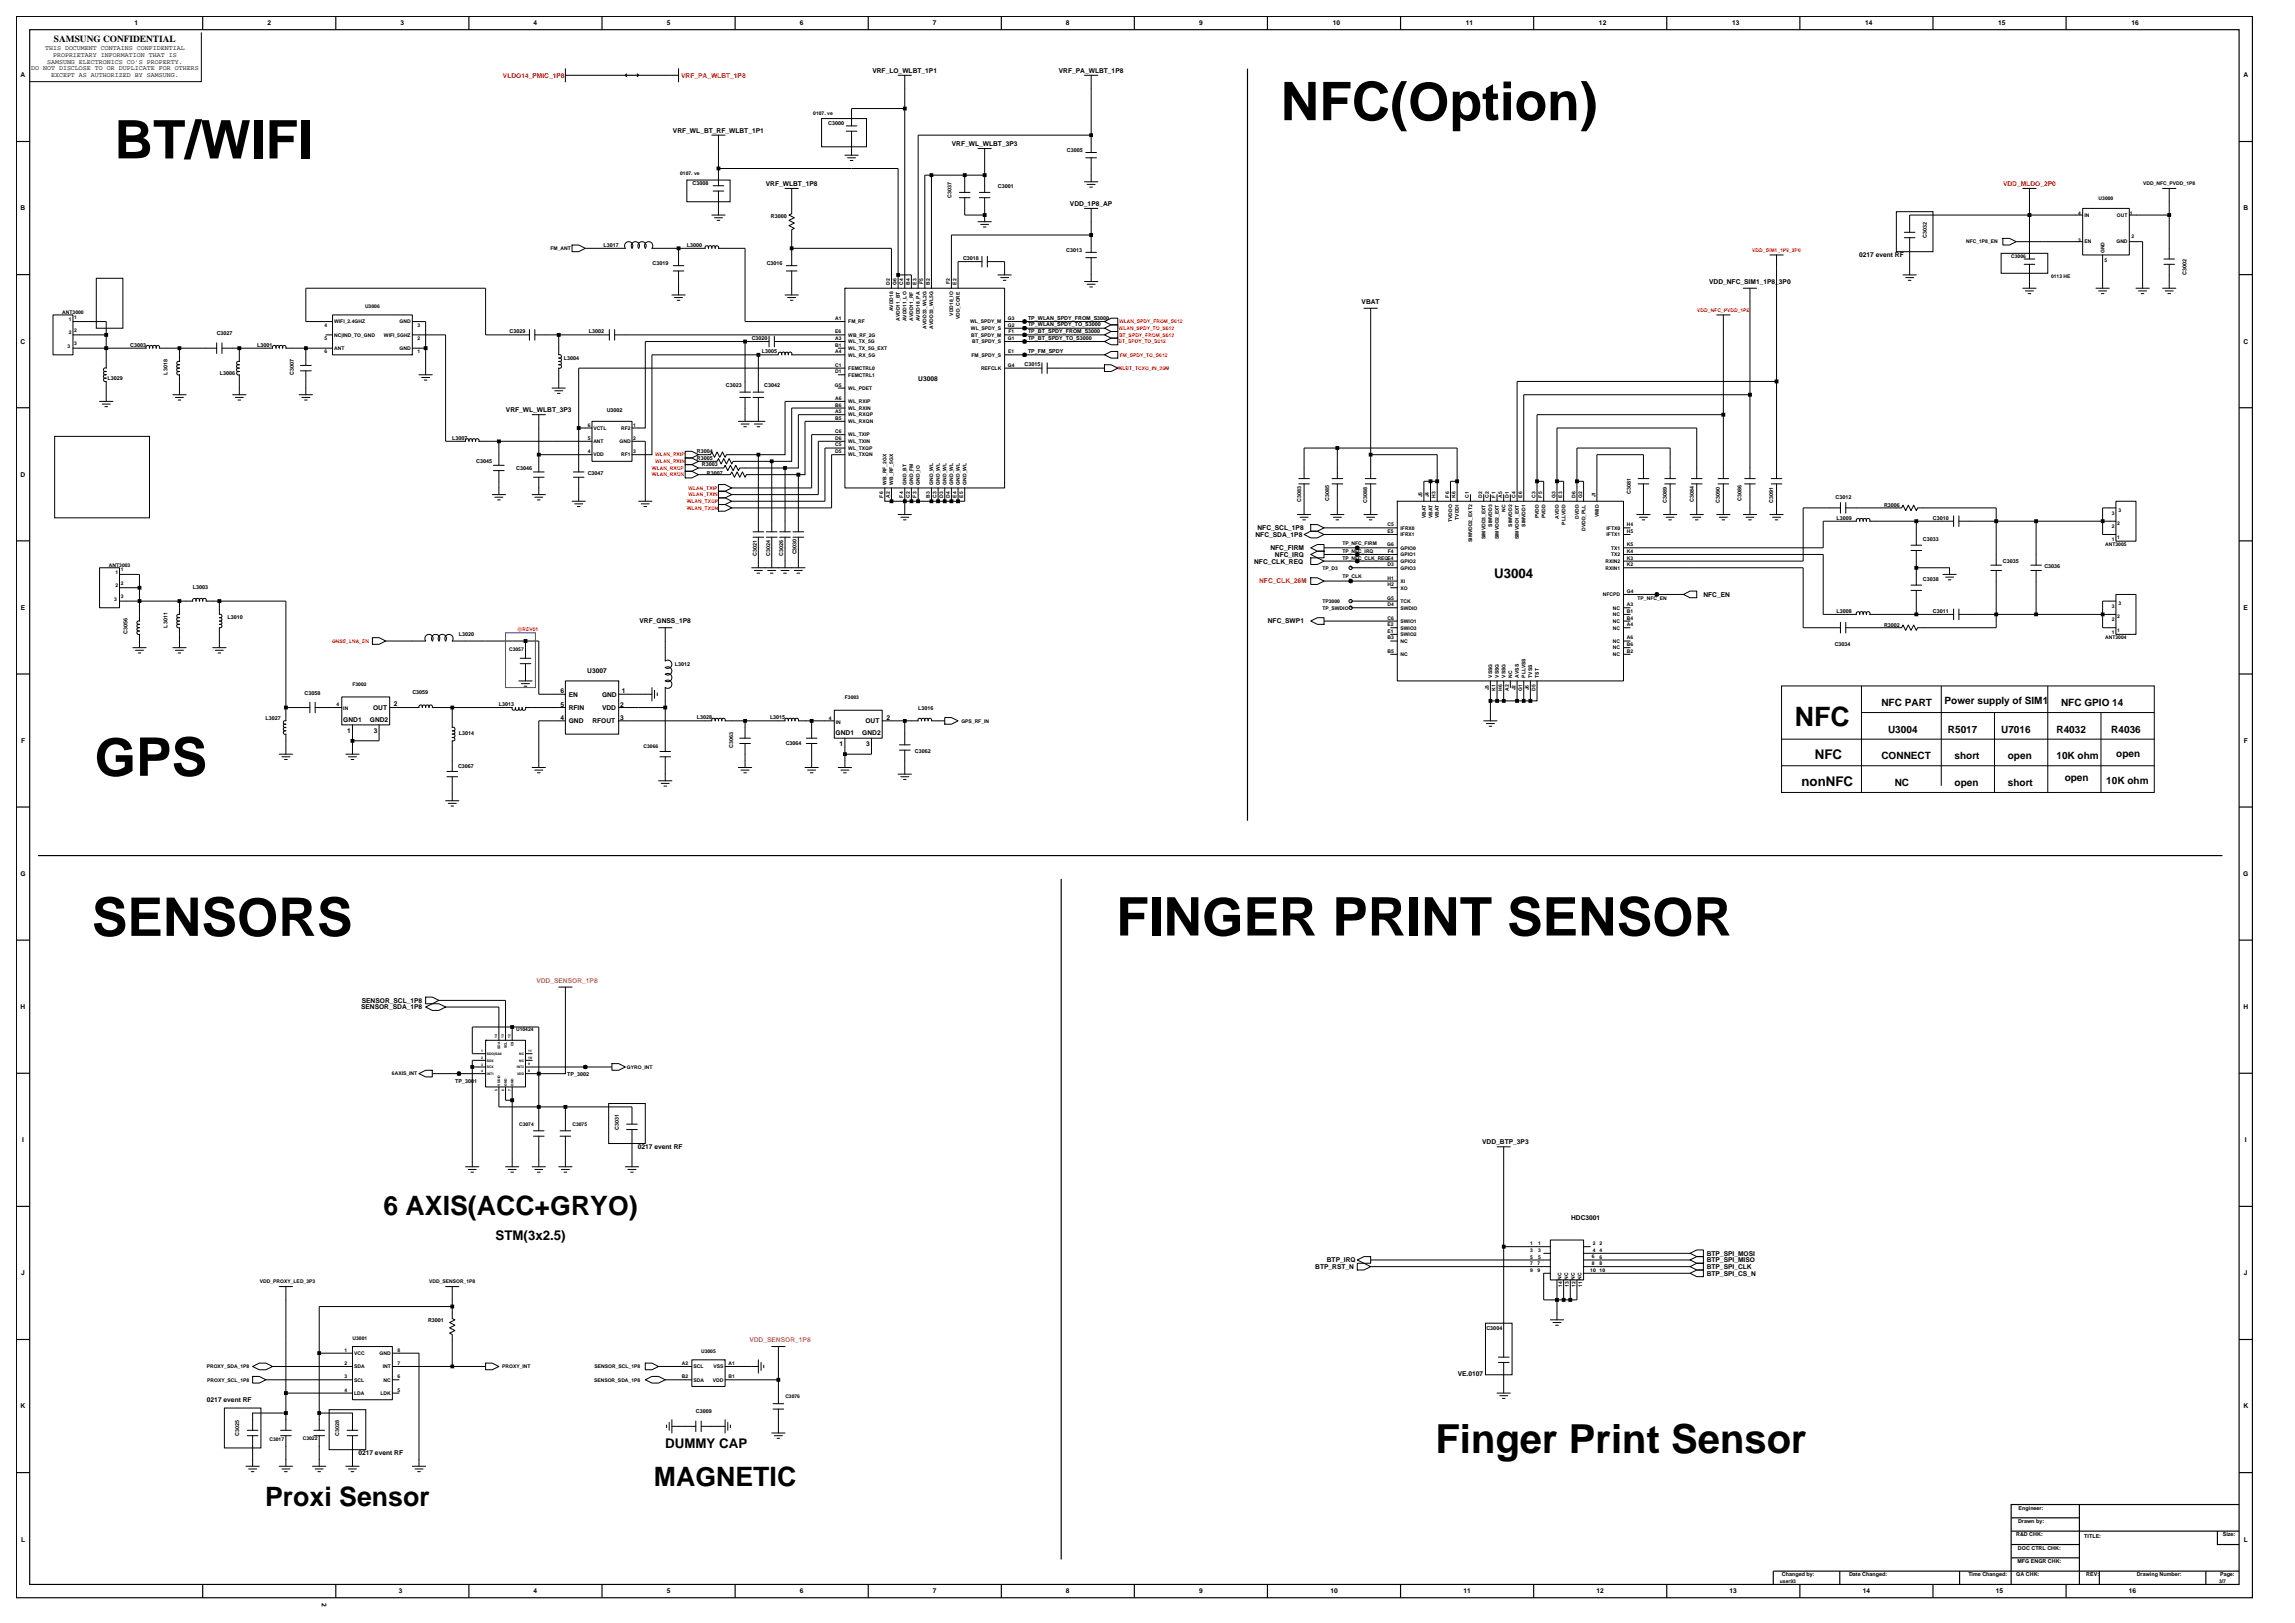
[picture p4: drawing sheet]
<svg xmlns="http://www.w3.org/2000/svg" width="420mm" height="297mm" viewBox="0 0 420 297" stroke-linecap="round" stroke-linejoin="round" font-family="sans-serif">
<defs><g id="words">
<g font-size="9.8">
<text x="234.4" y="22">NFC(Option)</text>
<text x="21" y="29">BT/WIFI</text>
<text x="17.3" y="142">GPS</text>
<text x="16.8" y="171.3">SENSORS</text>
<text x="204.3" y="171.2">FINGER PRINT SENSOR</text>
</g>
<text font-size="7.3" x="262.7" y="265.9">Finger Print Sensor</text>
<g font-size="4.9">
<text x="328.5" y="132.8">NFC</text>
<text x="70.2" y="222.3">6 AXIS(ACC+GRYO)</text>
<text x="48.5" y="275.5">Proxi Sensor</text>
<text x="119.7" y="271.9">MAGNETIC</text>
</g>
<g font-size="2.4">
<text x="273.4" y="105.7">U3004</text>
<text x="329.7" y="143.8">nonNFC</text>
<text x="332.1" y="138.9">NFC</text>
<text x="90.7" y="226.9">STM(3x2.5)</text>
<text x="121.7" y="265">DUMMY CAP</text>
</g>
<g font-size="1.8">
<text x="344.3" y="129.2">NFC PART</text>
<text x="355.9" y="128.9">Power supply of SIM1</text>
<text x="377.2" y="129.2">NFC GPIO 14</text>
<text x="345.5" y="134">U3004</text>
<text x="356.5" y="134">R5017</text>
<text x="366.2" y="134">U7016</text>
<text x="376.3" y="134">R4032</text>
<text x="386.4" y="134">R4036</text>
<text x="344.3" y="138.9">CONNECT</text>
<text x="346.7" y="143.8">NC</text>
<text x="357.7" y="138.9">short</text>
<text x="357.7" y="143.8">open</text>
<text x="367.5" y="138.9">open</text>
<text x="367.5" y="143.8">short</text>
<text x="376.3" y="138.9">10K ohm</text>
<text x="377.9" y="142.9">open</text>
<text x="385.5" y="143.5">10K ohm</text>
<text x="387.3" y="138.6">open</text>
</g>
<text font-size="1.7" x="9.9" y="7.7">SAMSUNG CONFIDENTIAL</text>
<g font-size="1.2">
<text x="24.6" y="4.7">1</text>
<text x="48.9" y="4.7">2</text>
<text x="73.3" y="4.7">3</text>
<text x="97.6" y="4.7">4</text>
<text x="122" y="4.7">5</text>
<text x="146.4" y="4.7">6</text>
<text x="170.7" y="4.7">7</text>
<text x="195.1" y="4.7">8</text>
<text x="219.4" y="4.7">9</text>
<text x="243.9" y="4.7">10</text>
<text x="268.3" y="4.7">11</text>
<text x="292.6" y="4.7">12</text>
<text x="317" y="4.7">13</text>
<text x="341.3" y="4.7">14</text>
<text x="365.7" y="4.7">15</text>
<text x="390.1" y="4.7">16</text>
<text x="8.2" y="9.2">THIS DOCUMENT CONTAINS CONFIDENTIAL</text>
<text x="8.6" y="11.6">SAMSUNG ELECTRONICS CO'S PROPERTY.</text>
<text x="9.7" y="10.4">PROPRIETARY INFORMATION THAT IS</text>
<text x="3.8" y="14.2">A</text>
<text x="5.7" y="12.8">DO NOT DISCLOSE TO OR DUPLICATE FOR OTHERS</text>
<text x="9.3" y="14.1">EXCEPT AS AUTHORIZED BY SAMSUNG.</text>
<text x="159.7" y="13.3">VRF_LO_WLBT_1P1</text>
<text x="193.8" y="13.3">VRF_PA_WLBT_1P8</text>
<text x="410.5" y="14.2">A</text>
<text x="123.2" y="24.3">VRF_WL_BT_RF_WLBT_1P1</text>
<text x="174.2" y="26.7">VRF_WL_WLBT_3P3</text>
<text x="140.2" y="34">VRF_WLBT_1P8</text>
<text x="3.8" y="38.5">B</text>
<text x="195.8" y="37.7">VDD_1P8_AP</text>
<text x="410.5" y="38.5">B</text>
<text x="340.2" y="47.1">0217 event RF</text>
<text x="312.8" y="52">VDD_NFC_SIM1_1P8_3P0</text>
<text x="249.2" y="55.6">VBAT</text>
<text x="3.8" y="62.9">C</text>
<text x="410.5" y="62.9">C</text>
<text x="168.1" y="69.6">U3008</text>
<text x="92.6" y="75.4">VRF_WL_WLBT_3P3</text>
<text x="3.8" y="87.2">D</text>
<text x="229.8" y="98.2">NFC_SDA_1P8</text>
<text x="230.1" y="97">NFC_SCL_1P8</text>
<text x="232.5" y="100.7">NFC_FIRM</text>
<text x="233.3" y="101.9">NFC_IRQ</text>
<text x="229.5" y="103.1">NFC_CLK_REQ</text>
<text x="3.8" y="111.6">E</text>
<text x="311.7" y="109.2">NFC_EN</text>
<text x="410.6" y="111.6">E</text>
<text x="117" y="114.1">VRF_GNSS_1P8</text>
<text x="232" y="114.1">NFC_SWP1</text>
<text x="107.5" y="123.2">U3007</text>
<text x="68.3" y="129.9">OUT</text>
<text x="72.1" y="129.2">2</text>
<text x="102.6" y="126.9">6</text>
<text x="102.6" y="131.7">4</text>
<text x="102.6" y="129.3">5</text>
<text x="104.1" y="127.5">EN</text>
<text x="104.1" y="129.9">RFIN</text>
<text x="110.2" y="127.5">GND</text>
<text x="110.2" y="129.9">VDD</text>
<text x="113.5" y="129.3">2</text>
<text x="113.5" y="131.7">3</text>
<text x="113.8" y="126.9">1</text>
<text x="162.2" y="131.7">2</text>
<text x="3.8" y="135.9">F</text>
<text x="62.8" y="132.2">GND1</text>
<text x="63.5" y="134.1">1</text>
<text x="67.7" y="132.2">GND2</text>
<text x="68.4" y="134.1">3</text>
<text x="104.1" y="132.3">GND</text>
<text x="108.4" y="132.3">RFOUT</text>
<text x="152.9" y="134.6">GND1</text>
<text x="153.7" y="136.5">1</text>
<text x="157.8" y="134.6">GND2</text>
<text x="158.4" y="132.3">OUT</text>
<text x="158.5" y="136.5">3</text>
<text x="410.6" y="135.9">F</text>
<text x="3.7" y="160.3">G</text>
<text x="410.5" y="160.3">G</text>
<text x="3.8" y="184.7">H</text>
<text x="66.1" y="184.7">SENSOR_SDA_1P8</text>
<text x="66.2" y="183.5">SENSOR_SCL_1P8</text>
<text x="410.5" y="184.7">H</text>
<text x="4" y="209">I</text>
<text x="271.2" y="209.4">VDD_BTP_3P3</text>
<text x="410.8" y="209">I</text>
<text x="116.7" y="210.3">0217 event RF</text>
<text x="287.5" y="223.3">HDC3001</text>
<text x="3.9" y="233.4">J</text>
<text x="240.7" y="232.2">BTP_RST_N</text>
<text x="242.8" y="231">BTP_IRQ</text>
<text x="312.3" y="229.8">BTP_SPI_MOSI</text>
<text x="312.3" y="231">BTP_SPI_MISO</text>
<text x="312.3" y="232.2">BTP_SPI_CLK</text>
<text x="312.3" y="233.4">BTP_SPI_CS_N</text>
<text x="410.6" y="233.4">J</text>
<text x="266.8" y="251.7">VE.0107</text>
<text x="3.8" y="257.7">K</text>
<text x="37.9" y="256.6">0217 event RF</text>
<text x="410.5" y="257.7">K</text>
<text x="65.6" y="266.3">0217 event RF</text>
<text x="3.8" y="282.1">L</text>
<text x="410.6" y="282.1">L</text>
<text x="58.9" y="293.3" transform="rotate(90 58.9 293.3)">2</text>
<text x="73" y="291.5">3</text>
<text x="97.6" y="291.6">4</text>
<text x="122" y="291.6">5</text>
<text x="146.4" y="291.6">6</text>
<text x="170.7" y="291.6">7</text>
<text x="195.1" y="291.6">8</text>
<text x="219.4" y="291.6">9</text>
<text x="243.5" y="291.6">10</text>
<text x="267.8" y="291.6">11</text>
<text x="292.2" y="291.6">12</text>
<text x="316.5" y="291.6">13</text>
<text x="340.9" y="291.6">14</text>
<text x="365.2" y="291.6">15</text>
<text x="389.6" y="291.6">16</text>
</g>
<g font-size="1.2" fill="#f00">
<text x="92" y="14.2">VLDO14_PMIC_1P8</text>
<text x="124.6" y="14.2">VRF_PA_WLBT_1P8</text>
<text x="366.6" y="34">VDD_MLDO_2P0</text>
<text x="230.4" y="106.8">NFC_CLK_26M</text>
</g>
<g font-size="1.2" fill="#cc7f32">
<text x="98.2" y="179.8">VDD_SENSOR_1P8</text>
<text x="137.1" y="245.6">VDD_SENSOR_1P8</text>
</g>
<g font-size="1">
<text x="151.6" y="22.9">C3000</text>
<text x="195.2" y="27.8">C3005</text>
<text x="126.8" y="33.9">C3008</text>
<text x="182.6" y="34.5">C3001</text>
<text x="141.1" y="40">R3000</text>
<text x="174.1" y="36.2" transform="rotate(-90 174.1 36.2)">C3037</text>
<text x="110.5" y="45.1">L3017</text>
<text x="125.7" y="45.1">L3000</text>
<text x="176.2" y="47.6">C3018</text>
<text x="195.1" y="46.1">C3013</text>
<text x="352.6" y="43.5" transform="rotate(-90 352.6 43.5)">C3032</text>
<text x="119.4" y="48.6">C3019</text>
<text x="140.3" y="48.5">C3016</text>
<text x="400.1" y="50.3" transform="rotate(-90 400.1 50.3)">C3002</text>
<text x="188.1" y="58.5">TP_WLAN_SPDY_FROM_S3000</text>
<text x="188.1" y="59.7">TP_WLAN_SPDY_TO_S3000</text>
<text x="23.8" y="63.4">C3003</text>
<text x="39.7" y="61.3">C3027</text>
<text x="47.1" y="63.4">L3001</text>
<text x="93.3" y="61">C3029</text>
<text x="103.2" y="65.8">L3004</text>
<text x="107.7" y="61">L3002</text>
<text x="137.6" y="62.2">C3020</text>
<text x="139.4" y="64.6">L3005</text>
<text x="188.1" y="64.6">TP_FM_SPDY</text>
<text x="188.1" y="62.1">TP_BT_SPDY_TO_S3000</text>
<text x="188.1" y="60.9">TP_BT_SPDY_FROM_S3000</text>
<text x="19.7" y="69.6">L3029</text>
<text x="30.6" y="68.6" transform="rotate(-90 30.6 68.6)">L3018</text>
<text x="40.3" y="68.7">L3006</text>
<text x="53.8" y="68.6" transform="rotate(-90 53.8 68.6)">C3007</text>
<text x="132.8" y="70.8">C3023</text>
<text x="139.8" y="70.8">C3042</text>
<text x="187.5" y="67.1">C3015</text>
<text x="111" y="75.3">U3002</text>
<text x="82.8" y="80.5">L3007</text>
<text x="127.5" y="82.9">R3004</text>
<text x="87.2" y="84.8">C3045</text>
<text x="94.5" y="86">C3046</text>
<text x="107.6" y="86.9">C3047</text>
<text x="127.5" y="84.1">R3005</text>
<text x="128.4" y="85.3">R3003</text>
<text x="129.3" y="86.9">R3007</text>
<text x="238.1" y="91.9" transform="rotate(-90 238.1 91.9)">C3083</text>
<text x="243.2" y="91.7" transform="rotate(-90 243.2 91.7)">C3085</text>
<text x="250.2" y="92" transform="rotate(-90 250.2 92)">C3088</text>
<text x="298.4" y="90.4" transform="rotate(-90 298.4 90.4)">C3081</text>
<text x="305" y="92" transform="rotate(-90 305 92)">C3089</text>
<text x="310" y="91.9" transform="rotate(-90 310 91.9)">C3084</text>
<text x="314.8" y="92" transform="rotate(-90 314.8 92)">C3090</text>
<text x="318.7" y="91.7" transform="rotate(-90 318.7 91.7)">C3086</text>
<text x="324.5" y="92" transform="rotate(-90 324.5 92)">C3091</text>
<text x="335.9" y="91.3">C3012</text>
<text x="336.1" y="95.1">L3009</text>
<text x="344.8" y="92.8">R3006</text>
<text x="353.7" y="95.1">C3010</text>
<text x="138.5" y="101.8" transform="rotate(-90 138.5 101.8)">C3021</text>
<text x="140.9" y="101.8" transform="rotate(-90 140.9 101.8)">C3024</text>
<text x="143.4" y="101.8" transform="rotate(-90 143.4 101.8)">C3026</text>
<text x="145.8" y="101.5" transform="rotate(-90 145.8 101.5)">C3030</text>
<text x="351.9" y="99">C3033</text>
<text x="35.3" y="107.8">L3003</text>
<text x="351.9" y="106.3">C3038</text>
<text x="366.5" y="103">C3035</text>
<text x="374.1" y="103.9">C3036</text>
<text x="41.7" y="113.3">L3010</text>
<text x="336.1" y="112.1">L3008</text>
<text x="353.7" y="112.1">C3011</text>
<text x="23.3" y="116.1" transform="rotate(-90 23.3 116.1)">C3056</text>
<text x="30.6" y="114.9" transform="rotate(-90 30.6 114.9)">L3011</text>
<text x="84" y="116.4">L3020</text>
<text x="335.8" y="118.2">C3034</text>
<text x="344.8" y="114.7">R3002</text>
<text x="123.5" y="121.9">L3012</text>
<text x="48.6" y="131.7">L3027</text>
<text x="55.7" y="127.1">C3058</text>
<text x="75.5" y="127">C3059</text>
<text x="91.3" y="129.2">L3013</text>
<text x="127.5" y="131.6">L3028</text>
<text x="140.9" y="131.6">L3015</text>
<text x="168" y="129.9">L3016</text>
<text x="84" y="134.4">L3014</text>
<text x="134.2" y="136.8" transform="rotate(-90 134.2 136.8)">C3063</text>
<text x="143.8" y="136.3">C3064</text>
<text x="167.4" y="137.8">C3062</text>
<text x="83.8" y="140.5">C3067</text>
<text x="103.8" y="196.9">TP_3002</text>
<text x="83.3" y="198.2">TP_3001</text>
<text x="113.2" y="206.7" transform="rotate(-90 113.2 206.7)">C3031</text>
<text x="78.3" y="241.9">R3001</text>
<text x="272" y="243.4">C3004</text>
<text x="43.8" y="262.7" transform="rotate(-90 43.8 262.7)">C3025</text>
<text x="62.1" y="262.7" transform="rotate(-90 62.1 262.7)">C3028</text>
<text x="127.3" y="258.6">C3009</text>
<text x="369" y="281.1">R&amp;D CHK:</text>
<text x="369.3" y="278.7">Drawn by:</text>
<text x="369.4" y="276.3">Engineer:</text>
<text x="381.4" y="281.4">TITLE:</text>
<text x="406.8" y="281.1">Size:</text>
<text x="369.2" y="286">MFG ENGR CHK:</text>
<text x="369.3" y="283.6">DOC CTRL CHK:</text>
<text x="326.1" y="288.5">Changed by:</text>
<text x="338.4" y="288.5">Date Changed:</text>
<text x="360.2" y="288.5">Time Changed:</text>
<text x="369" y="288.5">QA CHK:</text>
<text x="381.8" y="288.5">REV:</text>
<text x="391" y="288.5">Drawing Number:</text>
<text x="406.3" y="288.5">Page:</text>
</g>
<g font-size=".9">
<text x="148.8" y="21.1">0107. ve</text>
<text x="124.5" y="32">0107. ve</text>
<text x="392.2" y="33.9">VDD_NFC_PVDD_1P8</text>
<text x="380.3" y="39.4">4</text>
<text x="381.5" y="39.7">IN</text>
<text x="384.1" y="36.6">U3000</text>
<text x="387.4" y="39.7">OUT</text>
<text x="389.8" y="39.4">1</text>
<text x="100.7" y="45.8">FM_ANT</text>
<text x="359.8" y="44.6">NFC_1P8_EN</text>
<text x="368.1" y="47.3">C3006</text>
<text x="380.3" y="44.2">3</text>
<text x="381.5" y="44.6">EN</text>
<text x="385.1" y="47.9">5</text>
<text x="385.1" y="46.4" transform="rotate(-90 385.1 46.4)">GND</text>
<text x="387.3" y="44.6">GND</text>
<text x="390.1" y="43.6">2</text>
<text x="162.9" y="52.1" transform="rotate(-90 162.9 52.1)">D2</text>
<text x="164.1" y="52.1" transform="rotate(-90 164.1 52.1)">G6</text>
<text x="165.3" y="52.1" transform="rotate(-90 165.3 52.1)">C4</text>
<text x="166.5" y="52.1" transform="rotate(-90 166.5 52.1)">B4</text>
<text x="167.7" y="52.1" transform="rotate(-90 167.7 52.1)">E3</text>
<text x="169" y="52.1" transform="rotate(-90 169 52.1)">F5</text>
<text x="170.2" y="52.1" transform="rotate(-90 170.2 52.1)">B2</text>
<text x="173.8" y="52.1" transform="rotate(-90 173.8 52.1)">F2</text>
<text x="175" y="52.1" transform="rotate(-90 175 52.1)">E2</text>
<text x="375.4" y="50.9">0113 HE</text>
<text x="11.4" y="57.4">ANT3000</text>
<text x="12.6" y="58.8">1</text>
<text x="13.6" y="58.3">1</text>
<text x="59.4" y="59.8">4</text>
<text x="61.2" y="59.2">WIFI_2.4GHZ</text>
<text x="66.8" y="56.4">U3006</text>
<text x="73.1" y="59.2">GND</text>
<text x="76.4" y="59.8">3</text>
<text x="152.8" y="58.6">A1</text>
<text x="155.2" y="59.2">FM_RF</text>
<text x="163.5" y="57" transform="rotate(-90 163.5 57)">AVDD18</text>
<text x="164.7" y="58.7" transform="rotate(-90 164.7 58.7)">AVDD11_BT</text>
<text x="165.9" y="58.8" transform="rotate(-90 165.9 58.8)">AVDD11_LO</text>
<text x="167.1" y="58.7" transform="rotate(-90 167.1 58.7)">AVDD11_RF</text>
<text x="168.4" y="58.8" transform="rotate(-90 168.4 58.8)">AVDD18_PA</text>
<text x="174.4" y="57.8" transform="rotate(-90 174.4 57.8)">VDD18_IO</text>
<text x="175.7" y="58.5" transform="rotate(-90 175.7 58.5)">VDD_CORE</text>
<text x="177.5" y="59.2">WL_SPDY_M</text>
<text x="184.5" y="59.8">G2</text>
<text x="184.5" y="58.6">G3</text>
<text x="12.4" y="63.6">3</text>
<text x="12.6" y="61.2">2</text>
<text x="13.6" y="60.7">2</text>
<text x="13.6" y="63.2">3</text>
<text x="59.4" y="64.6">6</text>
<text x="59.4" y="62.2">5</text>
<text x="61.2" y="64">ANT</text>
<text x="61.2" y="61.6">NC|IND_TO_GND</text>
<text x="70.3" y="61.6">WIFI_5GHZ</text>
<text x="73.1" y="64">GND</text>
<text x="76.4" y="64.6">1</text>
<text x="76.4" y="62.2">2</text>
<text x="152.8" y="63.4">B1</text>
<text x="152.8" y="62.2">A3</text>
<text x="152.8" y="64.6">A4</text>
<text x="152.8" y="61">E6</text>
<text x="155.2" y="61.6">WB_RF_2G</text>
<text x="155.2" y="64">WL_TX_5G_EXT</text>
<text x="155.2" y="62.8">WL_TX_5G</text>
<text x="155.2" y="65.3">WL_RX_5G</text>
<text x="169.6" y="60.1" transform="rotate(-90 169.6 60.1)">AVDD33_WL2G</text>
<text x="170.8" y="60.1" transform="rotate(-90 170.8 60.1)">AVDD33_WL5G</text>
<text x="177.7" y="60.4">WL_SPDY_S</text>
<text x="177.7" y="61.6">BT_SPDY_M</text>
<text x="177.8" y="65.3">FM_SPDY_S</text>
<text x="177.9" y="62.8">BT_SPDY_S</text>
<text x="184.5" y="62.2">G1</text>
<text x="184.5" y="64.6">E1</text>
<text x="184.5" y="61">F1</text>
<text x="152.8" y="70.7">G5</text>
<text x="152.8" y="68.3">D1</text>
<text x="152.8" y="67.1">C1</text>
<text x="155.2" y="71.3">WL_PDET</text>
<text x="155.2" y="68.9">FEMCTRL1</text>
<text x="155.2" y="67.7">FEMCTRL0</text>
<text x="179.5" y="67.7">REFCLK</text>
<text x="184.5" y="67.1">G4</text>
<text x="152.8" y="73.2">A6</text>
<text x="152.8" y="76.8">B5</text>
<text x="152.8" y="74.4">B6</text>
<text x="152.8" y="75.6">A5</text>
<text x="155.2" y="77.4">WL_RXQN</text>
<text x="155.2" y="75">WL_RXIN</text>
<text x="155.2" y="76.2">WL_RXQP</text>
<text x="155.2" y="73.8">WL_RXIP</text>
<text x="107.6" y="78.1">6</text>
<text x="107.6" y="83">4</text>
<text x="107.6" y="80.5">5</text>
<text x="108.6" y="78.6">VCTL</text>
<text x="108.6" y="83.5">VDD</text>
<text x="108.6" y="81.1">ANT</text>
<text x="113.4" y="81.1">GND</text>
<text x="113.7" y="78.6">RF2</text>
<text x="113.7" y="83.5">RF1</text>
<text x="115.9" y="78.1">1</text>
<text x="115.9" y="80.5">2</text>
<text x="115.9" y="83">3</text>
<text x="152.8" y="82.9">D5</text>
<text x="152.8" y="80.5">D6</text>
<text x="152.8" y="81.7">C5</text>
<text x="152.8" y="79.3">C6</text>
<text x="155.2" y="83.5">WL_TXQN</text>
<text x="155.2" y="81.1">WL_TXIN</text>
<text x="155.2" y="82.3">WL_TXQP</text>
<text x="155.2" y="79.9">WL_TXIP</text>
<text x="162.3" y="88.7" transform="rotate(-90 162.3 88.7)">WB_RF_2GX</text>
<text x="163.5" y="88.7" transform="rotate(-90 163.5 88.7)">WB_RF_5GX</text>
<text x="165.9" y="88.7" transform="rotate(-90 165.9 88.7)">GND_BT</text>
<text x="167.1" y="88.7" transform="rotate(-90 167.1 88.7)">GND_FM</text>
<text x="168.4" y="88.7" transform="rotate(-90 168.4 88.7)">GND_IO</text>
<text x="170.8" y="88.7" transform="rotate(-90 170.8 88.7)">GND_WL</text>
<text x="172" y="88.7" transform="rotate(-90 172 88.7)">GND_WL</text>
<text x="173.2" y="88.7" transform="rotate(-90 173.2 88.7)">GND_WL</text>
<text x="174.4" y="88.7" transform="rotate(-90 174.4 88.7)">GND_WL</text>
<text x="175.7" y="88.7" transform="rotate(-90 175.7 88.7)">GND_WL</text>
<text x="176.9" y="88.7" transform="rotate(-90 176.9 88.7)">GND_WL</text>
<text x="161.7" y="91" transform="rotate(-90 161.7 91)">F6</text>
<text x="162.9" y="91.1" transform="rotate(-90 162.9 91.1)">A2</text>
<text x="165.3" y="91" transform="rotate(-90 165.3 91)">F4</text>
<text x="166.5" y="91.1" transform="rotate(-90 166.5 91.1)">C2</text>
<text x="167.7" y="91" transform="rotate(-90 167.7 91)">F3</text>
<text x="170.2" y="91.1" transform="rotate(-90 170.2 91.1)">B3</text>
<text x="171.4" y="91.1" transform="rotate(-90 171.4 91.1)">C3</text>
<text x="172.6" y="91.1" transform="rotate(-90 172.6 91.1)">D3</text>
<text x="173.8" y="91.1" transform="rotate(-90 173.8 91.1)">D4</text>
<text x="175" y="91.1" transform="rotate(-90 175 91.1)">E4</text>
<text x="176.3" y="91.1" transform="rotate(-90 176.3 91.1)">E5</text>
<text x="260.3" y="91" transform="rotate(-90 260.3 91)">J5</text>
<text x="260.9" y="94.8" transform="rotate(-90 260.9 94.8)">VBAT</text>
<text x="261.5" y="91" transform="rotate(-90 261.5 91)">J4</text>
<text x="262.1" y="94.8" transform="rotate(-90 262.1 94.8)">VBAT</text>
<text x="262.7" y="91.1" transform="rotate(-90 262.7 91.1)">H3</text>
<text x="263.3" y="94.8" transform="rotate(-90 263.3 94.8)">VBAT</text>
<text x="265.2" y="91" transform="rotate(-90 265.2 91)">F6</text>
<text x="265.8" y="95.5" transform="rotate(-90 265.8 95.5)">TVDDO</text>
<text x="266.4" y="91.1" transform="rotate(-90 266.4 91.1)">K6</text>
<text x="267" y="95.1" transform="rotate(-90 267 95.1)">TVDDI</text>
<text x="268.8" y="91.1" transform="rotate(-90 268.8 91.1)">C1</text>
<text x="271.3" y="91.1" transform="rotate(-90 271.3 91.1)">D2</text>
<text x="272.5" y="91.1" transform="rotate(-90 272.5 91.1)">C2</text>
<text x="273.7" y="91" transform="rotate(-90 273.7 91)">F1</text>
<text x="274.9" y="91.1" transform="rotate(-90 274.9 91.1)">A5</text>
<text x="275.5" y="93.6" transform="rotate(-90 275.5 93.6)">NC</text>
<text x="276.1" y="91.1" transform="rotate(-90 276.1 91.1)">D1</text>
<text x="277.3" y="91.1" transform="rotate(-90 277.3 91.1)">C4</text>
<text x="278.6" y="91.1" transform="rotate(-90 278.6 91.1)">E6</text>
<text x="281" y="91.1" transform="rotate(-90 281 91.1)">C3</text>
<text x="281.6" y="94.9" transform="rotate(-90 281.6 94.9)">PVDD</text>
<text x="282.2" y="91" transform="rotate(-90 282.2 91)">F5</text>
<text x="282.8" y="94.9" transform="rotate(-90 282.8 94.9)">PVDD</text>
<text x="284.7" y="91.1" transform="rotate(-90 284.7 91.1)">G3</text>
<text x="285.3" y="94.9" transform="rotate(-90 285.3 94.9)">AVDD</text>
<text x="285.9" y="91.1" transform="rotate(-90 285.9 91.1)">E3</text>
<text x="286.5" y="96" transform="rotate(-90 286.5 96)">PLLVDD</text>
<text x="288.3" y="91.1" transform="rotate(-90 288.3 91.1)">D6</text>
<text x="288.9" y="94.9" transform="rotate(-90 288.9 94.9)">DVDD</text>
<text x="289.5" y="91.1" transform="rotate(-90 289.5 91.1)">G2</text>
<text x="292" y="91" transform="rotate(-90 292 91)">J1</text>
<text x="292.6" y="94.6" transform="rotate(-90 292.6 94.6)">VMID</text>
<text x="386.5" y="94.2">3</text>
<text x="387.7" y="93.7">3</text>
<text x="245.7" y="101.2">TP_NFC_IRQ</text>
<text x="245.7" y="99.7">TP_NFC_FIRM</text>
<text x="253.9" y="100">G6</text>
<text x="253.9" y="96.3">C5</text>
<text x="253.9" y="97.5">E5</text>
<text x="254" y="101.2">F4</text>
<text x="256.3" y="100.6">GPIO0</text>
<text x="256.3" y="98.1">IFRX1</text>
<text x="256.3" y="101.8">GPIO1</text>
<text x="256.3" y="96.9">IFRX0</text>
<text x="269.4" y="99.2" transform="rotate(-90 269.4 99.2)">SIMVDD2_EXT2</text>
<text x="271.9" y="98.7" transform="rotate(-90 271.9 98.7)">SIMVDD3_EXT</text>
<text x="273.1" y="96.4" transform="rotate(-90 273.1 96.4)">SIMVDD3</text>
<text x="274.3" y="98.7" transform="rotate(-90 274.3 98.7)">SIMVDD2_EXT</text>
<text x="276.7" y="96.4" transform="rotate(-90 276.7 96.4)">SIMVDD2</text>
<text x="278" y="98.7" transform="rotate(-90 278 98.7)">SIMVDD1_EXT</text>
<text x="279.2" y="96.4" transform="rotate(-90 279.2 96.4)">SIMVDD1</text>
<text x="290.1" y="97.2" transform="rotate(-90 290.1 97.2)">DVDD_PLL</text>
<text x="294" y="96.9">IFTX0</text>
<text x="294" y="98.1">IFTX1</text>
<text x="294.8" y="101.8">TX2</text>
<text x="294.8" y="100.6">TX1</text>
<text x="297.7" y="101.2">K4</text>
<text x="297.7" y="100">K5</text>
<text x="297.7" y="96.3">H4</text>
<text x="297.7" y="97.5">H5</text>
<text x="385.3" y="99.9">ANT3005</text>
<text x="386.5" y="99">1</text>
<text x="386.5" y="96.6">2</text>
<text x="387.5" y="96.1">2</text>
<text x="387.5" y="98.5">1</text>
<text x="19.9" y="103.7">ANT3003</text>
<text x="21.1" y="105">1</text>
<text x="21.1" y="107.5">2</text>
<text x="22.1" y="104.6">1</text>
<text x="22.1" y="107">2</text>
<text x="242" y="104.2">TP_D3</text>
<text x="245.7" y="102.4">TP_NFC_CLK_REQE4</text>
<text x="245.7" y="105.8">TP_CLK</text>
<text x="253.9" y="106.1">H1</text>
<text x="253.9" y="107.3">H2</text>
<text x="253.9" y="103.6">D3</text>
<text x="256.3" y="106.7">XI</text>
<text x="256.3" y="107.9">XO</text>
<text x="256.3" y="103">GPIO2</text>
<text x="256.3" y="104.2">GPIO3</text>
<text x="293.8" y="104.2">RXIN1</text>
<text x="293.8" y="103">RXIN2</text>
<text x="297.7" y="103.6">K2</text>
<text x="297.7" y="102.4">K3</text>
<text x="20.9" y="109.9">3</text>
<text x="22.1" y="109.4">3</text>
<text x="242" y="110.3">TP3000</text>
<text x="242" y="111.5">TP_SWDIO</text>
<text x="253.9" y="109.7">G5</text>
<text x="253.9" y="110.9">D4</text>
<text x="253.9" y="113.4">C6</text>
<text x="256.3" y="110.3">TCK</text>
<text x="256.3" y="111.5">SWDIO</text>
<text x="256.3" y="114">SWIO1</text>
<text x="293.4" y="109.1">NFCPD</text>
<text x="295.2" y="111.5">NC</text>
<text x="295.2" y="112.8">NC</text>
<text x="295.2" y="114">NC</text>
<text x="297.7" y="108.5">G4</text>
<text x="297.7" y="110.9">A3</text>
<text x="297.7" y="112.1">B1</text>
<text x="297.7" y="113.4">B4</text>
<text x="299.7" y="109.7">TP_NFC_EN</text>
<text x="386.5" y="113.6">2</text>
<text x="386.5" y="111.2">3</text>
<text x="387.5" y="113.2">2</text>
<text x="387.7" y="110.7">3</text>
<text x="93.2" y="119.1">C3057</text>
<text x="253.9" y="119.4">B5</text>
<text x="253.9" y="117">B3</text>
<text x="253.9" y="115.8">E1</text>
<text x="253.9" y="114.6">E2</text>
<text x="256.3" y="116.4">SWIO2</text>
<text x="256.3" y="115.2">SWIO3</text>
<text x="256.3" y="117.6">NC</text>
<text x="295.2" y="118.8">NC</text>
<text x="295.2" y="115.2">NC</text>
<text x="295.2" y="117.6">NC</text>
<text x="297.7" y="118.2">B6</text>
<text x="297.7" y="114.6">A4</text>
<text x="297.7" y="117">A6</text>
<text x="297.7" y="119.4">B2</text>
<text x="385.3" y="117">ANT3004</text>
<text x="386.5" y="116.1">1</text>
<text x="387.5" y="115.6">1</text>
<text x="64.5" y="125.5">F3002</text>
<text x="256.3" y="120.1">NC</text>
<text x="273.1" y="124" transform="rotate(-90 273.1 124)">VSSG</text>
<text x="274.3" y="124" transform="rotate(-90 274.3 124)">VSSG</text>
<text x="275.5" y="124" transform="rotate(-90 275.5 124)">VSSG</text>
<text x="276.7" y="124" transform="rotate(-90 276.7 124)">NC</text>
<text x="278" y="124" transform="rotate(-90 278 124)">AVSS</text>
<text x="279.2" y="124" transform="rotate(-90 279.2 124)">PLLVSS</text>
<text x="280.4" y="124" transform="rotate(-90 280.4 124)">TVSS</text>
<text x="281.6" y="124" transform="rotate(-90 281.6 124)">TST</text>
<text x="295.2" y="120.1">NC</text>
<text x="61.6" y="129.2">4</text>
<text x="62.8" y="130">IN</text>
<text x="151.7" y="131.7">4</text>
<text x="154.6" y="128">F3003</text>
<text x="272.5" y="126.3" transform="rotate(-90 272.5 126.3)">J3</text>
<text x="273.7" y="126.4" transform="rotate(-90 273.7 126.4)">K1</text>
<text x="274.9" y="126.4" transform="rotate(-90 274.9 126.4)">H6</text>
<text x="276.1" y="126.4" transform="rotate(-90 276.1 126.4)">A2</text>
<text x="277.3" y="126.3" transform="rotate(-90 277.3 126.3)">J2</text>
<text x="278.6" y="126.4" transform="rotate(-90 278.6 126.4)">G1</text>
<text x="279.8" y="126.3" transform="rotate(-90 279.8 126.3)">J6</text>
<text x="281" y="126.4" transform="rotate(-90 281 126.4)">D5</text>
<text x="117.8" y="136.8">C3066</text>
<text x="152.9" y="132.4">IN</text>
<text x="175.9" y="132.2">GPS_RF_IN</text>
<text x="94.5" y="188.7">U10424</text>
<text x="71.7" y="196.8">6AXIS_INT</text>
<text x="114.7" y="195.6">GYRO_INT</text>
<text x="95" y="206">C3074</text>
<text x="104.8" y="206">C3075</text>
<text x="280" y="227.9">1</text>
<text x="281.5" y="227.9">1</text>
<text x="291.5" y="227.9">2</text>
<text x="292.7" y="227.9">2</text>
<text x="280" y="229.1">3</text>
<text x="280" y="230.3">5</text>
<text x="280" y="231.5">7</text>
<text x="280" y="232.7">9</text>
<text x="281.4" y="231.5">7</text>
<text x="281.4" y="232.7">9</text>
<text x="281.5" y="229.1">3</text>
<text x="281.5" y="230.3">5</text>
<text x="291" y="232.7">10</text>
<text x="291.3" y="230.3">6</text>
<text x="291.3" y="231.5">8</text>
<text x="291.5" y="229.1">4</text>
<text x="292.7" y="230.3">6</text>
<text x="292.7" y="231.5">8</text>
<text x="292.7" y="232.7">10</text>
<text x="292.7" y="229.1">4</text>
<text x="47.6" y="234.8">VDD_PROXY_LED_3P3</text>
<text x="78.5" y="234.8">VDD_SENSOR_1P8</text>
<text x="285.9" y="235.4" transform="rotate(-90 285.9 235.4)">14 NC</text>
<text x="287.1" y="235.4" transform="rotate(-90 287.1 235.4)">13 NC</text>
<text x="288.3" y="235.4" transform="rotate(-90 288.3 235.4)">12 NC</text>
<text x="289.5" y="235.4" transform="rotate(-90 289.5 235.4)">11 NC</text>
<text x="64.5" y="245.2">U3001</text>
<text x="37.8" y="250.4">PROXY_SDA_1P8</text>
<text x="63" y="247.3">1</text>
<text x="63" y="249.8">2</text>
<text x="64.8" y="247.9">VCC</text>
<text x="64.8" y="250.4">SDA</text>
<text x="69.5" y="247.9">GND</text>
<text x="70" y="250.4">INT</text>
<text x="72.8" y="249.8">7</text>
<text x="72.8" y="247.3">8</text>
<text x="91.9" y="250.4">PROXY_INT</text>
<text x="108.8" y="250.4">SENSOR_SCL_1P8</text>
<text x="124.8" y="249.8">A2</text>
<text x="126.9" y="250.4">SCL</text>
<text x="128.3" y="247.6">U3005</text>
<text x="130.6" y="250.4">VSS</text>
<text x="133.3" y="249.8">A1</text>
<text x="37.9" y="252.8">PROXY_SCL_1P8</text>
<text x="63" y="254.6">4</text>
<text x="63" y="252.2">3</text>
<text x="64.8" y="255.2">LDA</text>
<text x="64.8" y="252.8">SCL</text>
<text x="69.6" y="255.2">LDK</text>
<text x="70.2" y="252.8">NC</text>
<text x="72.8" y="254.6">5</text>
<text x="72.8" y="252.2">6</text>
<text x="108.7" y="252.8">SENSOR_SDA_1P8</text>
<text x="124.8" y="252.2">B2</text>
<text x="126.9" y="252.8">SDA</text>
<text x="130.5" y="252.8">VDD</text>
<text x="133.3" y="252.2">B1</text>
<text x="143.7" y="255.9">C3076</text>
<text x="49.3" y="263.7">C3017</text>
<text x="55.4" y="263.4">C3022</text>
<text x="325.7" y="289.6">user93</text>
<text x="406.1" y="289.6">3/7</text>
</g>
<g font-size=".9" fill="#f00">
<text x="320.7" y="46.1">VDD_SIM1_1P8_3P0</text>
<text x="204.8" y="59.2">WLAN_SPDY_FROM_S612</text>
<text x="310.6" y="57">VDD_NFC_PVDD_1P8</text>
<text x="204.7" y="62.8">BT_SPDY_TO_S612</text>
<text x="204.7" y="60.4">WLAN_SPDY_TO_S612</text>
<text x="204.8" y="61.6">BT_SPDY_FROM_S612</text>
<text x="204.9" y="65.3">FM_SPDY_TO_S612</text>
<text x="204.6" y="67.7">WLBT_TCXO_IN_26M</text>
<text x="119.9" y="83.5">WLAN_RXIP</text>
<text x="119.3" y="86">WLAN_RXQP</text>
<text x="119.3" y="87.2">WLAN_RXQN</text>
<text x="119.9" y="84.7">WLAN_RXIN</text>
<text x="126" y="89.6">WLAN_TXIP</text>
<text x="125.7" y="92.1">WLAN_TXQP</text>
<text x="125.7" y="93.3">WLAN_TXQN</text>
<text x="126" y="90.8">WLAN_TXIN</text>
<text x="60.8" y="117.6">GNSS_LNA_EN</text>
<text x="94.7" y="115.5">@REV01</text>
</g>
<g font-size=".6">
<text x="91" y="189.9" transform="rotate(-90 91 189.9)">14</text>
<text x="91.5" y="191.9" transform="rotate(-90 91.5 191.9)">SDA</text>
<text x="92.2" y="189.9" transform="rotate(-90 92.2 189.9)">13</text>
<text x="92.7" y="191.8" transform="rotate(-90 92.7 191.8)">SCL</text>
<text x="93.4" y="189.9" transform="rotate(-90 93.4 189.9)">12</text>
<text x="94" y="191.5" transform="rotate(-90 94 191.5)">CS</text>
<text x="88" y="193.8">2</text>
<text x="88" y="195">3</text>
<text x="88" y="196.2">4</text>
<text x="88" y="192.6">1</text>
<text x="89.1" y="194.2">SDX</text>
<text x="89.1" y="195.5">SCX</text>
<text x="89.1" y="196.7">INT1</text>
<text x="89.1" y="193">SDO|SA0</text>
<text x="94.6" y="195.5">INT2</text>
<text x="94.6" y="196.7">VDD</text>
<text x="95" y="194.2">NC</text>
<text x="95" y="193">NC</text>
<text x="96.7" y="196.2">8</text>
<text x="96.7" y="194.9">9</text>
<text x="96.7" y="193.7">10</text>
<text x="96.7" y="192.5">11</text>
<text x="91.1" y="199.7" transform="rotate(-90 91.1 199.7)">5</text>
<text x="91.5" y="198.6" transform="rotate(-90 91.5 198.6)">VDDIO</text>
<text x="92.3" y="199.7" transform="rotate(-90 92.3 199.7)">6</text>
<text x="92.7" y="198.6" transform="rotate(-90 92.7 198.6)">GND</text>
<text x="93.5" y="199.7" transform="rotate(-90 93.5 199.7)">7</text>
<text x="94" y="198.6" transform="rotate(-90 94 198.6)">GND</text>
</g>
</g></defs>
<!-- layer: MFD Layer /idea/tmp/Extended-Print.sj47.park.sheet3.2.mfd -->
<g fill="none" stroke="#000" stroke-width=".18">
<path d="M36.8 5.9v9h-31.4M103.5 12.6v2.4M103.5 13.8h10.9M116.9 13.8h7.3M124.2 12.6v2.4M164.4 13.8h2.4M165.6 13.8v38.9M165.6 19.9h-9.8v3.1M198.5 13.8h2.4M199.7 13.8v14.1M125.7 32.9h7.9v4h-7.9zM130.3 39.4h2.4"/>
<path d="M130.3 24.7h2.4M130.5 34h2M130.5 35h2M130.8 39.8h1.4M131.5 30.8h32.9v21.9M131.5 24.7v9.3M131.5 35v4.4M143.7 34.5h2.4M144.9 34.5v4.6l-.5 .3 1 .4-1 .5 1 .5-1 .5 1 .5-.5 .2v6.6M150.4 21.7h8.2v5.2h-8.2zM154.6 28.4h2.5M154.9 23h1.9"/>
<path d="M154.9 24h1.9M155.1 28.9h1.5M155.6 29.4h.5M155.8 24v4.4M170.5 32v20.7M175.6 36.2h1.9M175.6 35.2h1.9M176.5 32v3.2M176.5 36.2v3.2h3.7M179 27.2h2.4M179.2 36.2h2M179.2 35.2h2"/>
<path d="M180.2 32h-11v20.7M180.2 27.2v8M180.2 36.2v4.4M198.5 38.1h2.4M198.5 33.3h2.4M198.7 27.9h2M198.7 28.9h2M198.9 33.7h1.5M199.4 34.2h.5M199.7 24.7h-31.7v28M199.7 28.9v4.4M199.7 38.1v8.1"/>
<path d="M347 38.7h6.7v7.4h-6.7zM370.2 34.5h2.4M371.4 34.5v12.9M381.1 38.1h8.6v8.6h-8.6zM381.1 39.4h-31.6v3.1M389.7 39.4h7.3M395.8 34.5h2.4M397 34.5v12.9M9.7 57.6h3.7v7.3h-3.7zM13.4 58.8h6v8.6a.35 .35 0 0 0-.5 .3 .35 .35 0 0 0 .5 .3 .34 .34 0 0 0-.5 .3 .34 .34 0 0 0 .5 .3 .35 .35 0 0 0-.5 .3 .35 .35 0 0 0 .5 .3M17.6 50.9h4.9v9.2h-4.9zM60.9 58.8h-4.9v-6.1h32.9v8.6h8"/>
<path d="M60.9 57.6h14.6v7.3h-14.6zM75.5 58.8h2.4v9.8M104.7 44.8h1.2l1.2 .6-1.2 .7h-1.2zM107.1 45.4h7.3M114.4 45.4a.76 .76 0 0 1 .1-1 .76 .76 0 0 1 1.1 0 .76 .76 0 0 1 .1 1 .76 .76 0 0 1 .1-1 .76 .76 0 0 1 1 0 .76 .76 0 0 1 .1 1 .76 .76 0 0 1 .1-1 .76 .76 0 0 1 1 0 .76 .76 0 0 1 .1 1 .76 .76 0 0 1 .1-1 .76 .76 0 0 1 1 0 .76 .76 0 0 1 .1 1h9.8a.34 .34 0 0 1 .3-.4 .34 .34 0 0 1 .3 .4 .33 .33 0 0 1 .3-.4 .33 .33 0 0 1 .3 .4 .34 .34 0 0 1 .3-.4 .34 .34 0 0 1 .3 .4 .33 .33 0 0 1 .3-.4 .33 .33 0 0 1 .3 .4h4.8v13.4h18.3M123 54h2.4M123.2 48.6h1.9M123.2 49.6h1.9M123.4 54.5h1.5M123.9 54.9h.5M124.2 45.4v3.2M124.2 49.6v4.4"/>
<path d="M131.2 40.3h.5M143.7 54h2.4M143.9 48.6h2M143.9 49.6h2M144.1 54.5h1.5M144.6 54.9h.5M144.9 49.6v4.4M144.9 45.4h18.2v7.3M154.6 52.7h29.3v36.6h-29.3zM154.6 52.7h.1M164.4 50.3h2.4v2.4M179 40.6h2.4"/>
<path d="M179.5 41.1h1.4M179.7 47.9h-4.4v4.8M179.7 46.9v2M180 41.5h.4M180.7 47.9h3.2v2.4M180.7 46.9v2M182.6 50.3h2.5M183.1 50.8h1.5M183.6 51.3h.5M183.9 58.8h18.2M198.5 51.5h2.4M198.7 46.2h2"/>
<path d="M198.7 47.1h2M198.9 52h1.5M199.4 52.5h.5M199.7 43h-25.6v9.7M199.7 47.1v4.4M202.1 58.8l1.2-.6h1.3v1.2h-1.3zM249.6 56.4h2.5M250.8 56.4v31.2M314.2 57.6h2.4M315.4 57.6v30M319 52.7h2.5M320.3 52.7v34.9"/>
<path d="M323.9 46.7h2.4M325.1 46.7v40.9M348.3 50.3h2.4M348.5 43.5h1.9M348.5 42.5h1.9M348.8 50.8h1.4M349.2 51.3h.5M349.5 43.5v6.8M366.2 46.4h8.6v3.6h-8.6zM366.5 43.6h1.3l1.2 .6-1.2 .6h-1.3zM369 44.2h12.1M370.2 52.7h2.4"/>
<path d="M370.4 48.4h2M370.4 47.4h2M370.7 53.2h1.4M371.2 53.7h.5M371.4 48.4v4.3M383.6 52.7h2.4M384.1 53.2h1.4M384.6 53.7h.4M384.8 46.7v6M389.7 44.2h2.4v8.5M390.9 52.7h2.4M391.4 53.2h1.4"/>
<path d="M391.9 53.7h.4M395.8 52.7h2.4M396 47.4h2M396 48.4h2M396.2 53.2h1.5M396.7 53.7h.5M397 48.4v4.3M10 79.9h17.4v14.9h-17.4zM13.4 63.7h13.3M13.4 61.3h6M18.2 73.4h2.5M18.7 73.9h1.5"/>
<path d="M19.2 74.4h.5M19.4 69.2a.34 .34 0 0 0-.5 .3 .34 .34 0 0 0 .5 .3M19.4 69.8v3.6M26.7 63.7a.35 .35 0 0 1 .4-.5 .35 .35 0 0 1 .3 .5 .34 .34 0 0 1 .3-.5 .34 .34 0 0 1 .3 .5 .35 .35 0 0 1 .3-.5 .35 .35 0 0 1 .3 .5 .34 .34 0 0 1 .3-.5 .34 .34 0 0 1 .3 .5h10.5M31.6 72.2h2.5M32.1 72.7h1.5M32.6 73.2h.5M32.8 63.7v2.4a.33 .33 0 0 0-.5 .3 .34 .34 0 0 0 .6 .3 .35 .35 0 0 0-.6 .3 .36 .36 0 0 0 .6 .4 .35 .35 0 0 0-.6 .3 .35 .35 0 0 0 .5 .3 .34 .34 0 0 0-.5 .3 .34 .34 0 0 0 .5 .3v3.6M39.7 62.7v2M40.6 63.7h9.3a.35 .35 0 0 1 .3-.5 .35 .35 0 0 1 .3 .5 .34 .34 0 0 1 .3-.5 .34 .34 0 0 1 .3 .5 .35 .35 0 0 1 .3-.5 .35 .35 0 0 1 .3 .5M40.6 62.7v2M42.6 72.2h2.4"/>
<path d="M43.1 72.7h1.4M43.6 73.2h.4M43.8 63.7v2.4a.33 .33 0 0 0-.5 .3 .33 .33 0 0 0 .5 .3 .35 .35 0 0 0-.5 .3 .35 .35 0 0 0 .5 .4 .35 .35 0 0 0-.5 .3 .35 .35 0 0 0 .5 .3 .34 .34 0 0 0-.5 .3 .34 .34 0 0 0 .5 .3v3.6M51.7 63.7a.34 .34 0 0 1 .3-.5 .34 .34 0 0 1 .3 .5M52.3 63.7h8.6M54.8 72.2h2.4M55 67.9h2M55 66.9h2M55.2 72.7h1.5M55.7 73.2h.5M56 63.7v3.2M56 67.9v4.3"/>
<path d="M59.6 61.3h1.3M75.4 64.9h.1M75.5 61.3h6v19.5l3.7-.1a.34 .34 0 0 1 .3-.4 .34 .34 0 0 1 .3 .5 .34 .34 0 0 1 .3-.5 .34 .34 0 0 1 .3 .5 .33 .33 0 0 1 .3-.5 .33 .33 0 0 1 .3 .5 .34 .34 0 0 1 .3-.5 .34 .34 0 0 1 .4 .5h20.6M75.5 63.7h2.4M76.7 68.6h2.4M77.2 69.1h1.4M77.6 69.6h.5M96.9 60.3v1.9M97.4 75.9h2.4M97.9 61.3h4.4M97.9 60.3v1.9M98.6 75.9v10.5"/>
<path d="M101 71h2.5M101.5 71.5h1.5M102 72h.5M102.3 61.3v3.6a.34 .34 0 0 1 .4 .3 .34 .34 0 0 1-.4 .3 .35 .35 0 0 1 .5 .3 .35 .35 0 0 1-.5 .3 .34 .34 0 0 1 .4 .3 .34 .34 0 0 1-.4 .3 .35 .35 0 0 1 .5 .4 .35 .35 0 0 1-.5 .3v3.6M102.3 61.3h9.2M105.9 78.3h2.4M108.3 77.1h7.4v7.3h-7.4zM111.5 60.3v1.9M112.5 61.3h42.1M112.5 60.3v1.9M135.1 77.1h4.9M135.4 72.7h1.9"/>
<path d="M135.4 71.8h1.9M135.6 77.6h1.5M136.1 78.1h.5M136.3 62.5h4.4M136.3 62.5v9.3M136.3 72.7v4.4M136.3 62.5h-18.2v15.8h-2.4M137.8 72.7h2M137.8 71.8h2M138.1 77.6h1.4M138.6 78.1h.4M138.8 64.9h3.7a.34 .34 0 0 1 .3-.5 .34 .34 0 0 1 .2 .5 .35 .35 0 0 1 .4-.5 .35 .35 0 0 1 .3 .5 .33 .33 0 0 1 .3-.5 .33 .33 0 0 1 .3 .5 .35 .35 0 0 1 .3-.5 .35 .35 0 0 1 .3 .5h9.7"/>
<path d="M138.8 64.9v6.9M138.8 72.7v4.4M138.8 64.9h-19.5v18.3h-3.6M140.7 61.5v2M141.7 62.5h12.9M141.7 61.5v2M153.4 63.7h1.2M153.4 68.6h1.2M153.4 71h1.2M154.6 77.1h-7.3v9.8h-1.2M154.6 75.9h-8.5v9.7h-2.4M154.6 74.7h-9.7v9.7h-3.7"/>
<path d="M154.6 73.4h-10.9v9.8h-4.9M154.6 67.4h-48.7v19M154.6 79.5h-6.1v9.8h-14.6M183.9 61.3h18.2M183.9 62.5h18.2M183.9 67.4h6.8M183.9 64.9h18.2M183.9 60.1h18.2M190.7 66.4v1.9M191.6 67.4h10.5M191.6 66.4v1.9M202.1 61.3l1.2-.6h1.3v1.2h-1.3z"/>
<path d="M202.1 66.7h1.2l1.3 .7-1.3 .6h-1.2zM202.1 60.1l1.2-.7h1.3v1.3h-1.3zM202.1 62.5l1.2-.6h1.3v1.2h-1.3zM202.1 64.9l1.2-.6h1.3v1.2h-1.3zM315.4 75.9h-34.1v15.8M320.3 72.2h-41.4v19.5M325.1 69.8h-47.5v21.9M90.1 90.5h2.4M90.3 86.1h2M90.3 85.1h2M90.6 91h1.4M91.1 91.5h.4"/>
<path d="M91.3 80.8v4.3M91.3 86.1v4.4M97.4 90.5h2.4M97.6 87.3h2M97.6 86.4h2M97.9 91h1.4M98.4 91.5h.4M98.6 87.3v3.2M98.6 83.2h9.7M104.7 91.7h2.4M104.9 87.3h2M104.9 86.4h2"/>
<path d="M105.2 92.2h1.4M105.7 92.7h.5M105.9 87.3v4.4M115.7 80.8h2.4v10.9M116.9 91.7h2.4M117.4 92.2h1.4M117.8 92.7h.5M125.4 85h1.2l1.2 .6-1.2 .6h-1.2zM125.4 86.2h1.2l1.2 .7-1.2 .6h-1.2zM125.4 82.6h1.2l1.2 .6-1.2 .6h-1.2zM125.4 83.8h1.2l1.2 .6-1.2 .6h-1.2zM127.8 85.6h4.7l.2-.5 .5 1 .5-1 .5 1 .5-1 .4 1 .3-.5h8.3"/>
<path d="M127.8 86.9h5.9l.2-.5 .5 .9 .5-.9 .5 .9 .5-.9 .4 .9 .3-.4h9.5M127.8 84.4h3.4l.3-.5 .5 1 .5-1 .4 1 .5-1 .5 1 .3-.5h7M127.8 83.2h2.2l.3-.5 .5 1 .4-1 .5 1 .5-1 .5 1 .2-.5h5.9M131.5 89.9h1.2l1.2 .6-1.2 .6h-1.2zM131.5 88.7h1.2l1.2 .6-1.2 .6h-1.2zM131.5 92.3h1.2l1.2 .6-1.2 .6h-1.2zM131.5 91.1h1.2l1.2 .6-1.2 .6h-1.2zM137.8 98.3h2M137.8 97.3h2M138.8 83.2v14.1M138.8 98.3v5.6M140.2 98.3h2"/>
<path d="M140.2 97.3h2M141.2 84.4v12.9M141.2 98.3v5.6M142.7 98.3h1.9M142.7 97.3h1.9M143.7 85.6v11.7M143.7 98.3v5.6M145.1 98.3h2M145.1 97.3h2M146.1 86.9v10.4M146.1 98.3v5.6M154.6 82h-3.6v9.7h-17.1"/>
<path d="M154.6 80.8h-4.8v9.7h-15.9M154.6 83.2h-2.4v9.7h-18.3M161.9 89.3v2.4h1.2M163.1 91.7h2.5v2.5M163.1 89.3v2.4M164.4 94.2h2.4M164.9 94.7h1.4M165.3 95.1h.5M165.6 89.3v2.4h1.2M166.8 89.3v2.4h1.2M168 89.3v2.4M168 91.7h2.5"/>
<path d="M170.5 89.3v2.4h1.2M171.7 89.3v2.4h1.2M172.9 89.3v2.4h1.2M174.1 89.3v2.4M175.3 89.3v2.4M176.5 89.3v2.4h-2.4M237.4 94.2h2.5M237.7 88.5h1.9M237.7 87.6h1.9M237.9 94.7h1.5M238.4 95.1h.5M238.7 87.6v-5.6h28v9.7"/>
<path d="M238.7 88.5v5.7M238.7 97.8l1.2-.6h1.2l1.2 .6-1.2 .6h-1.2zM239.9 96h1.2l1.2 .6-1.2 .6h-1.2zM242.3 96.6h13.4M242.3 97.8h13.4M243.5 94.2h2.5M243.8 88.5h1.9M243.8 87.6h1.9M244 94.7h1.5M244.5 95.1h.5M244.7 82v5.6M244.7 88.5v5.7"/>
<path d="M249.6 94.2h2.5M249.9 88.5h1.9M249.9 87.6h1.9M250.1 94.7h1.5M250.6 95.1h.5M250.8 88.5v5.7M250.8 83.2h12.2v8.5M255.7 91.7h41.4v32.9h-41.4zM255.7 91.7h.1M261.8 88.1v3.6M263 88.1h-2.4v3.6M266.7 88.1h-1.3v3.6"/>
<path d="M269.1 90.5v1.2M271.5 90.5v1.2M272.8 90.5v1.2M274 90.5v1.2M275.2 90.5v1.2M276.4 90.5v1.2M281.3 88.1h1.2v3.6M284.9 88.1h1.3v3.6M288.6 88.1h1.2v3.6M297.1 96.6h1.2M297.1 97.8h1.2M299.5 94.2h2.5"/>
<path d="M299.8 88.5h1.9M299.8 87.6h1.9M300 94.7h1.5M300.5 95.1h.5M300.8 87.6v-4.4h-8.6v8.5M300.8 88.5v5.7M304.4 94.2h2.5M304.7 88.5h1.9M304.7 87.6h1.9M304.9 94.7h1.5M305.4 95.1h.5M305.6 87.6v-5.6h-17v9.7"/>
<path d="M305.6 88.5v5.7M309.3 94.2h2.4M309.5 88.5h2M309.5 87.6h2M309.8 94.7h1.4M310.3 95.1h.5M310.5 87.6v-9.3h-25.6v13.4M310.5 88.5v5.7M314.2 94.2h2.4M314.4 88.5h2M314.4 87.6h2M314.6 94.7h1.5"/>
<path d="M315.1 95.1h.5M315.4 88.5v5.7M319 94.2h2.5M319.3 88.5h1.9M319.3 87.6h1.9M319.5 94.7h1.5M320 95.1h.5M320.3 88.5v5.7M323.9 94.2h2.4M324.1 88.5h2M324.1 87.6h2M324.4 94.7h1.5"/>
<path d="M324.9 95.1h.5M325.1 88.5v5.7M336.8 92v1.9M336.8 92.9h-6.8v9.8h-32.9M337.8 92.9h10.2l.3-.5 .5 1 .4-1 .5 1 .5-1 .5 1 .2-.5h14.4v2.5h7.3M337.8 92v1.9M341 95.4a.34 .34 0 0 1 .3-.5 .34 .34 0 0 1 .3 .5M341 95.4a.35 .35 0 0 0-.3-.5 .35 .35 0 0 0-.4 .5 .34 .34 0 0 0-.3-.5 .34 .34 0 0 0-.3 .5h-6v4.8h-36.6M341.6 95.4a.35 .35 0 0 1 .3-.5 .35 .35 0 0 1 .3 .5h15.3M349.7 99.8h2M350.7 95.4v4.4M357.5 94.4v1.9"/>
<path d="M358.5 94.4v1.9M358.5 95.4h6.8v8M372.6 95.4v8M372.6 95.4h14.6M387.2 91.7h3.7v7.3h-3.7zM387.2 92.9h-2.4v4.9h2.4M18.2 103.9h3.7v7.3h-3.7zM21.9 105.1h3.6v8.5a.33 .33 0 0 0-.5 .3 .33 .33 0 0 0 .5 .3 .34 .34 0 0 0-.5 .3 .34 .34 0 0 0 .5 .4M21.9 110h13.4a.34 .34 0 0 1 .3-.5 .34 .34 0 0 1 .3 .5 .35 .35 0 0 1 .3-.5 .35 .35 0 0 1 .3 .5 .33 .33 0 0 1 .3-.5 .33 .33 0 0 1 .3 .5 .35 .35 0 0 1 .3-.5 .35 .35 0 0 1 .3 .5M21.9 107.5h3.6M24.3 118.5h2.4M24.8 119h1.5"/>
<path d="M25.3 119.5h.5M25.5 114.9a.33 .33 0 0 0-.5 .3 .33 .33 0 0 0 .5 .3 .34 .34 0 0 0-.5 .3 .34 .34 0 0 0 .5 .3v2.4M31.6 118.5h2.5M32.1 119h1.5M32.6 119.5h.5M32.8 110v2.4a.33 .33 0 0 0-.5 .3 .34 .34 0 0 0 .6 .3 .35 .35 0 0 0-.6 .3 .35 .35 0 0 0 .5 .4 .33 .33 0 0 0-.5 .2 .34 .34 0 0 0 .6 .3 .35 .35 0 0 0-.6 .3 .35 .35 0 0 0 .5 .4v3.6M37.7 110h2.4M38.9 118.5h2.5M39.4 119h1.5M39.9 119.5h.5M40.1 113.6a.34 .34 0 0 1 .5 .3 .34 .34 0 0 1-.5 .4 .33 .33 0 0 1 .5 .2 .33 .33 0 0 1-.4 .4M40.1 113a.34 .34 0 0 1 .5 .3 .34 .34 0 0 1-.4 .3"/>
<path d="M40.1 110v2.4a.34 .34 0 0 1 .5 .3 .34 .34 0 0 1-.5 .3M40.1 110h12.2v21.9a.34 .34 0 0 0-.5 .3 .34 .34 0 0 0 .5 .3M40.1 114.9v3.6M68.2 116.7h1.2l1.2 .6-1.2 .6h-1.2zM70.6 117.3h7.3a.76 .76 0 0 1 .1-1 .76 .76 0 0 1 1 0 .76 .76 0 0 1 .1 1 .76 .76 0 0 1 .1-1 .76 .76 0 0 1 1 0 .76 .76 0 0 1 .1 1 .76 .76 0 0 1 .1-1 .76 .76 0 0 1 1.1 0 .76 .76 0 0 1 0 1M81.6 117.3a.76 .76 0 0 1 .1-1 .76 .76 0 0 1 1 0 .76 .76 0 0 1 .1 1h15.8v9.7h4.9M96.2 117.3v3.2M120.5 114.9h2.5M121.7 114.9v6a.76 .76 0 0 1 1.1 .1 .76 .76 0 0 1 0 1.1 .76 .76 0 0 1-1.1 .1 .76 .76 0 0 1 1.1 .1 .76 .76 0 0 1 0 1 .76 .76 0 0 1-1.1 .1 .76 .76 0 0 1 1.1 .1 .76 .76 0 0 1 0 1 .76 .76 0 0 1-1.1 .1 .76 .76 0 0 1 1.1 .1 .76 .76 0 0 1 0 1 .76 .76 0 0 1-1.1 .1v11.7M137.6 103.9h9.7M138.1 104.4h1.4M138.6 104.9h.4"/>
<path d="M140.5 104.4h1.5M141 104.9h.5M142.9 104.4h1.5M143.4 104.9h.5M145.4 104.4h1.4M145.9 104.9h.4M239.9 105.7h1.2l1.2 .6-1.2 .6h-1.2zM239.9 102.1h1.2l1.2 .6-1.2 .6h-1.2zM239.9 113.6l1.2-.6h1.2v1.2h-1.2zM239.9 100.2l1.2-.6h1.2v1.3h-1.2zM239.9 101.5l1.2-.6h1.2v1.2h-1.2zM242.3 100.2h13.4"/>
<path d="M242.3 101.5h13.4M242.3 102.7h13.4M242.3 113.6h13.4M242.3 106.3h13.4M247.2 110h8.5M247.2 103.9h8.5M247.2 111.2h8.5M254.5 107.5h1.2M254.5 114.9h1.2M254.5 117.3h1.2M254.5 119.7h1.2M254.5 116.1h1.2"/>
<path d="M297.1 101.5h36.6v10.9h6a.34 .34 0 0 1 .3-.5 .34 .34 0 0 1 .3 .5 .35 .35 0 0 1 .4-.5 .35 .35 0 0 1 .3 .5M297.1 112.4h1.2M297.1 118.5h1.2M297.1 114.9h1.2M297.1 103.9h32.9v11h6.8M297.1 108.8h11M297.1 111.2h1.2M297.1 117.3h1.2M297.1 119.7h1.2M297.1 113.6h1.2M308.1 108.8l1.2-.6h1.2v1.2h-1.2zM336.8 113.9v1.9"/>
<path d="M337.8 113.9v1.9M341 112.4a.34 .34 0 0 1 .3-.5 .34 .34 0 0 1 .3 .5M341.6 112.4a.35 .35 0 0 1 .3-.5 .35 .35 0 0 1 .3 .5M342.2 112.4h15.3M349.7 100.7h2M349.7 108h2M349.7 107.1h2M350.7 100.7v6.4M350.7 108v4.4M350.7 103.9h6.1v1.2M355.6 105.1h2.4M356.1 105.6h1.4"/>
<path d="M356.6 106.1h.4M357.5 111.4v2M358.5 112.4h28.7M358.5 111.4v2M364.3 104.4h2M364.3 103.4h2M365.3 104.4v10.5h-14.4l-.2 .4-.5-.9-.5 .9-.5-.9-.4 .9-.5-.9-.3 .5h-10.2M371.7 104.4h1.9M371.7 103.4h1.9M372.6 104.4v8M387.2 108.8h3.7v7.3h-3.7zM387.2 110h-2.4v4.9h2.4"/>
<path d="M51.1 138h2.4M51.6 138.5h1.5M52.1 139h.5M52.3 129.5h4.4M52.3 133.7a.34 .34 0 0 0-.5 .3 .34 .34 0 0 0 .5 .3v3.7M52.3 132.5a.34 .34 0 0 0-.5 .3 .34 .34 0 0 0 .5 .3 .33 .33 0 0 0-.5 .3 .33 .33 0 0 0 .5 .3M56.7 128.5v1.9M57.7 129.5h4.8M57.7 128.5v1.9M62.5 127.5h8.8v5.1h-8.8zM63.3 138h2.4M63.8 138.5h1.4"/>
<path d="M64.3 139h.5M64.5 132.6v5.4M69.4 132.6v3h-4.9M82.8 133.1a.35 .35 0 0 1 .5 .3 .35 .35 0 0 1-.5 .3 .34 .34 0 0 1 .5 .3 .34 .34 0 0 1-.5 .3 .35 .35 0 0 1 .5 .3 .35 .35 0 0 1-.5 .4 .34 .34 0 0 1 .5 .3 .34 .34 0 0 1-.5 .3v5.6M82.8 129.5v3.6M95 124.6h2.4M95 129.5a.35 .35 0 0 1-.3 .5 .35 .35 0 0 1-.4-.5 .34 .34 0 0 1-.3 .5 .34 .34 0 0 1-.3-.5h-14.6a.33 .33 0 0 0-.3-.5 .33 .33 0 0 0-.3 .5 .33 .33 0 0 0-.3-.5 .33 .33 0 0 0-.3 .5 .34 .34 0 0 0-.3-.5 .34 .34 0 0 0-.3 .5 .33 .33 0 0 0-.3-.5 .33 .33 0 0 0-.3 .5h-5.4M95.2 120.5h1.9M95.2 121.4h1.9M95.4 125.1h1.5M95.9 125.6h.5M96.2 121.4v3.2"/>
<path d="M103.5 129.5h-7.3a.35 .35 0 0 1-.3 .5 .35 .35 0 0 1-.3-.5 .34 .34 0 0 1-.3 .5 .34 .34 0 0 1-.3-.5M103.5 131.9h-4.9v8.5M103.5 124.6h9.7v9.7h-9.7zM113.2 131.9h17.1a.33 .33 0 0 1 .3-.5 .33 .33 0 0 1 .3 .5 .34 .34 0 0 1 .3-.5 .34 .34 0 0 1 .3 .5 .33 .33 0 0 1 .3-.5 .33 .33 0 0 1 .3 .5 .33 .33 0 0 1 .3-.5 .33 .33 0 0 1 .3 .5h11a.34 .34 0 0 1 .3-.5 .34 .34 0 0 1 .3 .5M113.2 129.5h8.5M113.2 124.6v.1M113.2 127h6.1M119.3 125.8v2.5M119.8 126.3v1.5M120.3 126.8v.5M120.8 138.5h1.9M120.8 137.5h1.9"/>
<path d="M121.7 138.5v4.4M135.4 136h1.9M135.4 135.1h1.9M136.3 131.9v3.2M136.3 136v4.4M144.3 131.9a.33 .33 0 0 1 .3-.5 .33 .33 0 0 1 .3 .5 .34 .34 0 0 1 .3-.5 .34 .34 0 0 1 .3 .5 .34 .34 0 0 1 .3-.5 .34 .34 0 0 1 .3 .5h6.6M147.6 136h1.9M147.6 135.1h1.9M148.5 131.9v3.2M148.5 136v4.4M152.7 130h8.7v5.1h-8.7zM154.6 135.1v5.3"/>
<path d="M159.5 135.1v2.9h-4.9M161.4 131.9h6.6a.34 .34 0 0 1 .3-.5 .34 .34 0 0 1 .3 .5 .34 .34 0 0 1 .3-.5 .34 .34 0 0 1 .3 .5 .33 .33 0 0 1 .3-.5 .33 .33 0 0 1 .3 .5M164.6 136.3h2M164.6 137.3h2M165.6 131.9v4.4M165.6 137.3v4.4M169.9 131.9a.34 .34 0 0 1 .3-.5 .34 .34 0 0 1 .3 .5h2.4M172.9 131.3h1.2l1.2 .6-1.2 .6h-1.2zM271.5 131.9h2.5M272 132.4h1.5M272.5 132.9h.5M272.8 124.6v3.7h1.2"/>
<path d="M272.8 128.3v3.6M274 124.6v3.7M274 128.3h6.1M275.2 124.6v3.7M276.4 124.6v1.2M277.6 124.6v3.7M278.9 124.6v3.7M280.1 124.6v3.7M281.3 124.6v3.7h-1.2M326 125.5h68.2v19.5h-68.2zM326 135.3h68.2M340.7 125.5v19.5"/>
<path d="M340.7 130.4h53.5M355.3 125.5v18.3M365 130.4v14.6M374.8 125.5v19.5M384.5 130.4v14.6M81.5 146.5h2.5M81.8 142.1h1.9M81.8 141.2h1.9M82 147h1.5M82.5 147.5h.5M82.8 142.1v4.4M97.4 140.4h2.4"/>
<path d="M97.9 140.9h1.4M98.4 141.4h.4M120.5 142.9h2.5M121 143.4h1.5M121.5 143.8h.5M135.1 140.4h2.5M135.6 140.9h1.5M136.1 141.4h.5M147.3 140.4h2.5M147.8 140.9h1.5M148.3 141.4h.5M153.4 140.4h2.4"/>
<path d="M153.9 140.9h1.4M154.4 141.4h.5M164.4 141.7h2.4M164.9 142.1h1.4M165.3 142.6h.5M326 140.1h68.2M76.7 196.5l1.2-.7h1.2v1.3h-1.2zM77.9 184.3l1.2-.6h1.2l1.2 .6-1.2 .6h-1.2zM77.9 182.5h1.2l1.2 .6-1.2 .6h-1.2zM79.1 196.5h9.8M80.3 183.1h12.2v7.3M81.5 184.3h9.8v6.1"/>
<path d="M86.4 195.2h2.5M88.9 190.4h7.3v8.5h-7.3zM88.9 192.8h-2.5v-4.9h12.2v8.6M88.9 190.4h.2M88.9 194h-2.5v19.5M91.3 198.9v3.6h7.3v4.4M92.5 198.9v2.4h1.2M93.7 187.9v2.5M93.7 198.9v14.6M96.2 192.8h1.2M96.2 194h1.2M96.2 195.2h15.8"/>
<path d="M96.2 196.5h2.4M98.6 196.5v6h4.9M102.3 180.6h2.4M103.5 180.6v15.9h-4.9M112 194.6h1.2l1.2 .6-1.2 .6h-1.2zM85.2 213.5h2.4M85.7 214h1.5M86.2 214.5h.5M92.5 213.5h2.5M93 214h1.5M93.5 214.5h.5M97.4 213.5h2.4"/>
<path d="M97.6 207.9h2M97.6 206.9h2M97.9 214h1.4M98.4 214.5h.4M98.6 207.9v5.6M102.3 213.5h2.4M102.5 207.9h1.9M102.5 206.9h1.9M102.7 214h1.5M103.2 214.5h.5M103.5 202.5v4.4M103.5 207.9v5.6"/>
<path d="M103.5 202.5h12.2v3.2M111.4 201.9h6.7v7.4h-6.7zM114.4 213.5h2.5M114.7 206.7h1.9M114.7 205.7h1.9M114.9 214h1.5M115.4 214.5h.5M115.7 206.7v6.8M274 209.8h2.4M275.2 209.8v18.3h8.5M51.1 235.4h2.4M52.3 235.4v19.5h12.2"/>
<path d="M81.5 235.4h2.5M82.8 239.1h-24.4v8.5h6.1M82.8 235.4v5.9l.5 .2-1 .5 1 .5-1 .5 1 .5-1 .4 .5 .3v5.8M248.4 231.2h1.2l1.2 .6-1.2 .6h-1.2zM248.4 230.6l1.2-.7h1.2v1.3h-1.2zM250.8 230.6h32.9M250.8 231.8h32.9M275.2 228.1v20.2M282.5 229.3h1.2M283.7 226.9h6.1v7.3h-6.1zM283.7 233h-1.2v4.9h6.1v-3.7M284.9 234.2v7.3"/>
<path d="M286.2 234.2v3.7M287.4 234.2v3.7M289.8 228.1h1.2M289.8 233h19.5M289.8 230.6h19.5M289.8 229.3h19.5M289.8 231.8h19.5M309.3 233l1.2-.6h1.2v1.2h-1.2zM309.3 230.6l1.2-.7h1.2v1.3h-1.2zM309.3 229.3l1.2-.6h1.2v1.2h-1.2zM309.3 231.8l1.2-.6h1.2v1.2h-1.2zM41.1 257.7h6.6v7.3h-6.6z"/>
<path d="M46.2 250l1.2-.6h1.3l1.2 .6-1.2 .6h-1.3zM46.2 251.9h1.2l1.3 .6-1.3 .6h-1.2zM48.7 252.5h15.8M49.9 250h14.6M52.3 254.9v6.8M52.3 258.6h-6.1v3.1M58.4 247.6v14.1M58.4 258.6h6.1v3.1M60.2 258h6.7v7.3h-6.7zM64.5 246.4h7.3v9.7h-7.3zM64.5 246.4h.1M71.8 254.9h1.2"/>
<path d="M71.8 247.6h4.9v20.7M71.8 250h17.1M71.8 252.5h1.2M88.9 249.4h1.2l1.2 .6-1.2 .6h-1.2zM118.1 252.5l1.2-.6h1.2l1.2 .6-1.2 .6h-1.2zM118.1 249.4h1.2l1.2 .6-1.2 .6h-1.2zM120.5 250h6.1M121.7 252.5h4.9M123 259.8v2.4M126.6 248.8h6.1v4.9h-6.1zM132.6 248.8h.1M132.7 259.8v2.4"/>
<path d="M132.7 250h6.1M132.7 252.5h9.8M138.8 248.8v2.5M139.3 249.3v1.5M139.8 249.8v.5M141.2 246.4h2.5M141.5 257.8h1.9M141.5 256.9h1.9M142.5 246.4v10.5M142.5 257.8v4.4M271.9 242.1h4.8v9.5h-4.8zM274 254.9h2.4"/>
<path d="M274.2 249.3h2M274.2 248.3h2M274.5 255.4h1.4M275 255.9h.4M275.2 249.3v5.6M283.7 241.5h2.5M284.2 242h1.5M284.7 242.5h.5M45 268.3h2.4M45.3 262.7h1.9M45.3 261.7h1.9M45.5 268.8h1.5"/>
<path d="M46 269.3h.5M46.2 262.7v5.6M51.1 268.3h2.4M51.3 262.7h2M51.3 261.7h2M51.6 268.8h1.5M52.1 269.3h.5M52.3 262.7v5.6M57.2 268.3h2.4M57.4 262.7h2M57.4 261.7h2M57.7 268.8h1.4"/>
<path d="M58.2 269.3h.4M58.4 262.7v5.6M63.3 268.3h2.4M63.5 262.7h2M63.5 261.7h2M63.8 268.8h1.4M64.3 269.3h.5M64.5 262.7v5.6M75.5 268.3h2.4M76 268.8h1.4M76.4 269.3h.5M122 260.8v.4"/>
<path d="M122.5 260.3v1.4M123 261h4.3M127.3 260v2M128.3 261h4.4M128.3 260v2M133.2 260.3v1.4M133.7 260.8v.4M141.2 262.2h2.5M141.7 262.7h1.5M142.2 263.2h.5"/>
<circle cx="187.5" cy="58.8" r=".3"/>
<circle cx="187.5" cy="60.1" r=".3"/>
<circle cx="187.5" cy="62.5" r=".3"/>
<circle cx="187.5" cy="61.3" r=".3"/>
<circle cx="187.5" cy="64.9" r=".3"/>
<circle cx="247.2" cy="110" r=".31"/>
<circle cx="247.2" cy="103.9" r=".31"/>
<circle cx="247.2" cy="106.3" r=".31"/>
<circle cx="247.2" cy="111.2" r=".31"/>
<circle cx="248.4" cy="102.7" r=".31"/>
<circle cx="248.4" cy="101.5" r=".3"/>
<circle cx="248.4" cy="100.2" r=".3"/>
<circle cx="303.2" cy="108.8" r=".31"/>
<circle cx="84" cy="196.5" r=".31"/>
<circle cx="107.1" cy="195.2" r=".31"/>
</g>
<g fill="none" stroke="#000" stroke-width=".21">
<path d="M3 3h409.2v289.4h-409.2zM5.4 5.4h404.4v284.5h-404.4zM37.1 3v2.4M61.5 3v2.4M85.8 3v2.4M110.2 3v2.4M114.4 13.8h2.5M114.7 13.5l-.3 .3 .3 .2M116.6 13.5l.3 .3-.3 .2M134.5 3v2.4M158.9 3v2.4M183.3 3v2.4"/>
<path d="M207.6 3v2.4M228.3 12.6v137.6M232 3v2.4M256.3 3v2.4M280.7 3v2.4M305 3v2.4M329.4 3v2.4M353.7 3v2.4M378.1 3v2.4M3 25.9h2.4M409.8 25.9h2.4M3 50.3h2.4"/>
<path d="M409.8 50.3h2.4M3 74.6h2.4M409.8 74.6h2.4M3 99h2.4M409.8 99h2.4M3 123.3h2.4M409.8 123.3h2.4M3 147.7h2.4M6.9 156.6h399.8M409.8 147.7h2.4M3 172h2.4M194.2 160.8v124.6"/>
<path d="M409.8 172h2.4M3 196.4h2.4M409.8 196.4h2.4M3 220.8h2.4M409.8 220.8h2.4M3 245.1h2.4M409.8 245.1h2.4M3 269.5h2.4M368.1 277.7h12.4M380.5 275.3v14.6M409.8 275.3h-41.7v14.6M409.8 269.5h2.4"/>
<path d="M37.1 289.9v2.5M61.5 289.9v2.5M85.8 289.9v2.5M110.2 289.9v2.5M134.5 289.9v2.5M158.9 289.9v2.5M183.3 289.9v2.5M207.6 289.9v2.5M232 289.9v2.5M256.3 289.9v2.5M280.7 289.9v2.5M305 289.9v2.5"/>
<path d="M329.4 289.9v2.5M336.7 287.5v2.4M353.7 289.9v2.5M358.6 287.5v2.4M368.1 280.2h41.7M368.1 282.6h12.4M368.1 285.1h12.4M378.1 289.9v2.5M384.2 287.5v2.4M403.7 287.5v2.4M405.8 280.2v2.4h4M409.8 287.5h-85.3v2.4"/>
</g>
<g fill="#000" stroke="#000" stroke-width=".21">
<path d="M131.2 30.6h.5v.5h-.5z" fill-rule="evenodd"/>
<path d="M165.3 19.6h.5v.5h-.5z" fill-rule="evenodd"/>
<path d="M170.2 31.8h.5v.5h-.5z" fill-rule="evenodd"/>
<path d="M176.3 31.8h.5v.5h-.5z" fill-rule="evenodd"/>
<path d="M180 39.1h.4v.5h-.4z" fill-rule="evenodd"/>
<path d="M180 31.8h.4v.5h-.4z" fill-rule="evenodd"/>
<path d="M199.4 24.5h.5v.5h-.5z" fill-rule="evenodd"/>
<path d="M371.2 39.1h.5v.5h-.5z" fill-rule="evenodd"/>
<path d="M396.7 39.1h.5v.5h-.5z" fill-rule="evenodd"/>
<path d="M123.9 45.2h.5v.5h-.5z" fill-rule="evenodd"/>
<path d="M144.6 45.2h.5v.5h-.5z" fill-rule="evenodd"/>
<path d="M164.1 50.1h.5v.5h-.5z" fill-rule="evenodd"/>
<path d="M187.3 58.6h.4v.5h-.4z" fill-rule="evenodd"/>
<path d="M199.4 42.8h.5v.5h-.5z" fill-rule="evenodd"/>
<path d="M19.2 63.5h.5v.5h-.5z" fill-rule="evenodd"/>
<path d="M19.2 61h.5v.5h-.5z" fill-rule="evenodd"/>
<path d="M32.6 63.5h.5v.5h-.5z" fill-rule="evenodd"/>
<path d="M43.6 63.5h.4v.5h-.4z" fill-rule="evenodd"/>
<path d="M55.7 63.5h.5v.5h-.5z" fill-rule="evenodd"/>
<path d="M77.6 63.5h.5v.5h-.5z" fill-rule="evenodd"/>
<path d="M102 61h.5v.5h-.5z" fill-rule="evenodd"/>
<path d="M105.7 78.1h.5v.5h-.5z" fill-rule="evenodd"/>
<path d="M136.1 62.2h.5v.5h-.5z" fill-rule="evenodd"/>
<path d="M138.6 64.7h.4v.5h-.4z" fill-rule="evenodd"/>
<path d="M187.3 64.7h.4v.5h-.4z" fill-rule="evenodd"/>
<path d="M187.3 62.2h.4v.5h-.4z" fill-rule="evenodd"/>
<path d="M187.3 61h.4v.5h-.4z" fill-rule="evenodd"/>
<path d="M187.3 59.8h.4v.5h-.4z" fill-rule="evenodd"/>
<path d="M315.1 75.6h.5v.5h-.5z" fill-rule="evenodd"/>
<path d="M320 72h.5v.5h-.5z" fill-rule="evenodd"/>
<path d="M324.9 69.6h.5v.4h-.5z" fill-rule="evenodd"/>
<path d="M91.1 80.5h.4v.5h-.4z" fill-rule="evenodd"/>
<path d="M98.4 83h.4v.4h-.4z" fill-rule="evenodd"/>
<path d="M138.6 83h.4v.4h-.4z" fill-rule="evenodd"/>
<path d="M141 84.2h.5v.4h-.5z" fill-rule="evenodd"/>
<path d="M143.4 85.4h.5v.5h-.5z" fill-rule="evenodd"/>
<path d="M145.9 86.6h.4v.5h-.4z" fill-rule="evenodd"/>
<path d="M162.9 91.5h.5v.5h-.5z" fill-rule="evenodd"/>
<path d="M165.3 91.5h.5v.5h-.5z" fill-rule="evenodd"/>
<path d="M166.6 91.5h.4v.5h-.4z" fill-rule="evenodd"/>
<path d="M167.8 91.5h.5v.5h-.5z" fill-rule="evenodd"/>
<path d="M170.2 91.5h.5v.5h-.5z" fill-rule="evenodd"/>
<path d="M171.4 91.5h.5v.5h-.5z" fill-rule="evenodd"/>
<path d="M172.6 91.5h.5v.5h-.5z" fill-rule="evenodd"/>
<path d="M173.9 91.5h.5v.5h-.5z" fill-rule="evenodd"/>
<path d="M175.1 91.5h.5v.5h-.5z" fill-rule="evenodd"/>
<path d="M244.5 81.7h.5v.5h-.5z" fill-rule="evenodd"/>
<path d="M250.6 83h.5v.4h-.5z" fill-rule="evenodd"/>
<path d="M261.5 87.8h.5v.5h-.5z" fill-rule="evenodd"/>
<path d="M262.8 87.8h.5v.5h-.5z" fill-rule="evenodd"/>
<path d="M266.4 87.8h.5v.5h-.5z" fill-rule="evenodd"/>
<path d="M281 87.8h.5v.5h-.5z" fill-rule="evenodd"/>
<path d="M284.7 87.8h.5v.5h-.5z" fill-rule="evenodd"/>
<path d="M288.3 87.8h.5v.5h-.5z" fill-rule="evenodd"/>
<path d="M350.4 95.1h.5v.5h-.5z" fill-rule="evenodd"/>
<path d="M365.1 95.1h.5v.5h-.5z" fill-rule="evenodd"/>
<path d="M372.4 95.1h.5v.5h-.5z" fill-rule="evenodd"/>
<path d="M384.6 95.1h.4v.5h-.4z" fill-rule="evenodd"/>
<path d="M25.3 109.7h.5v.5h-.5z" fill-rule="evenodd"/>
<path d="M25.3 107.3h.5v.5h-.5z" fill-rule="evenodd"/>
<path d="M32.6 109.7h.5v.5h-.5z" fill-rule="evenodd"/>
<path d="M39.9 109.7h.5v.5h-.5z" fill-rule="evenodd"/>
<path d="M95.9 117.1h.5v.4h-.5z" fill-rule="evenodd"/>
<path d="M246.9 106.1h.5v.5h-.5z" fill-rule="evenodd"/>
<path d="M248.2 102.4h.4v.5h-.4z" fill-rule="evenodd"/>
<path d="M248.2 101.2h.4v.5h-.4z" fill-rule="evenodd"/>
<path d="M248.2 100h.4v.5h-.4z" fill-rule="evenodd"/>
<path d="M303 108.5h.4v.5h-.4z" fill-rule="evenodd"/>
<path d="M350.4 112.2h.5v.5h-.5z" fill-rule="evenodd"/>
<path d="M350.4 103.7h.5v.4h-.5z" fill-rule="evenodd"/>
<path d="M365.1 112.2h.5v.5h-.5z" fill-rule="evenodd"/>
<path d="M372.4 112.2h.5v.5h-.5z" fill-rule="evenodd"/>
<path d="M384.6 112.2h.4v.5h-.4z" fill-rule="evenodd"/>
<path d="M52.1 129.2h.5v.5h-.5z" fill-rule="evenodd"/>
<path d="M64.3 135.3h.5v.5h-.5z" fill-rule="evenodd"/>
<path d="M82.5 129.2h.5v.5h-.5z" fill-rule="evenodd"/>
<path d="M121.5 129.2h.5v.5h-.5z" fill-rule="evenodd"/>
<path d="M136.1 131.7h.5v.5h-.5z" fill-rule="evenodd"/>
<path d="M148.3 131.7h.5v.5h-.5z" fill-rule="evenodd"/>
<path d="M154.4 137.8h.5v.4h-.5z" fill-rule="evenodd"/>
<path d="M165.3 131.7h.5v.5h-.5z" fill-rule="evenodd"/>
<path d="M272.5 128h.5v.5h-.5z" fill-rule="evenodd"/>
<path d="M273.7 128h.5v.5h-.5z" fill-rule="evenodd"/>
<path d="M275 128h.4v.5h-.4z" fill-rule="evenodd"/>
<path d="M277.4 128h.5v.5h-.5z" fill-rule="evenodd"/>
<path d="M278.6 128h.5v.5h-.5z" fill-rule="evenodd"/>
<path d="M279.8 128h.5v.5h-.5z" fill-rule="evenodd"/>
<path d="M83.7 196.2h.5v.5h-.5z" fill-rule="evenodd"/>
<path d="M86.2 195h.5v.5h-.5z" fill-rule="evenodd"/>
<path d="M93.5 187.7h.5v.5h-.5z" fill-rule="evenodd"/>
<path d="M98.4 196.2h.4v.5h-.4z" fill-rule="evenodd"/>
<path d="M106.9 195h.5v.5h-.5z" fill-rule="evenodd"/>
<path d="M93.5 201.1h.5v.5h-.5z" fill-rule="evenodd"/>
<path d="M98.4 202.3h.4v.5h-.4z" fill-rule="evenodd"/>
<path d="M103.2 202.3h.5v.5h-.5z" fill-rule="evenodd"/>
<path d="M82.5 238.8h.5v.5h-.5z" fill-rule="evenodd"/>
<path d="M275 227.9h.4v.5h-.4z" fill-rule="evenodd"/>
<path d="M284.7 237.6h.5v.5h-.5z" fill-rule="evenodd"/>
<path d="M285.9 237.6h.5v.5h-.5z" fill-rule="evenodd"/>
<path d="M287.1 237.6h.5v.5h-.5z" fill-rule="evenodd"/>
<path d="M52.1 258.3h.5v.5h-.5z" fill-rule="evenodd"/>
<path d="M52.1 254.7h.5v.5h-.5z" fill-rule="evenodd"/>
<path d="M58.2 258.3h.4v.5h-.4z" fill-rule="evenodd"/>
<path d="M58.2 247.4h.4v.4h-.4z" fill-rule="evenodd"/>
<path d="M82.5 249.8h.5v.5h-.5z" fill-rule="evenodd"/>
<path d="M142.2 252.2h.5v.5h-.5z" fill-rule="evenodd"/>
</g>
<path d="M92.5 115.8h5.5v10h-5.5z" fill="none" stroke="#00f" stroke-width=".18"/>
<use href="#words"/>
</svg>
